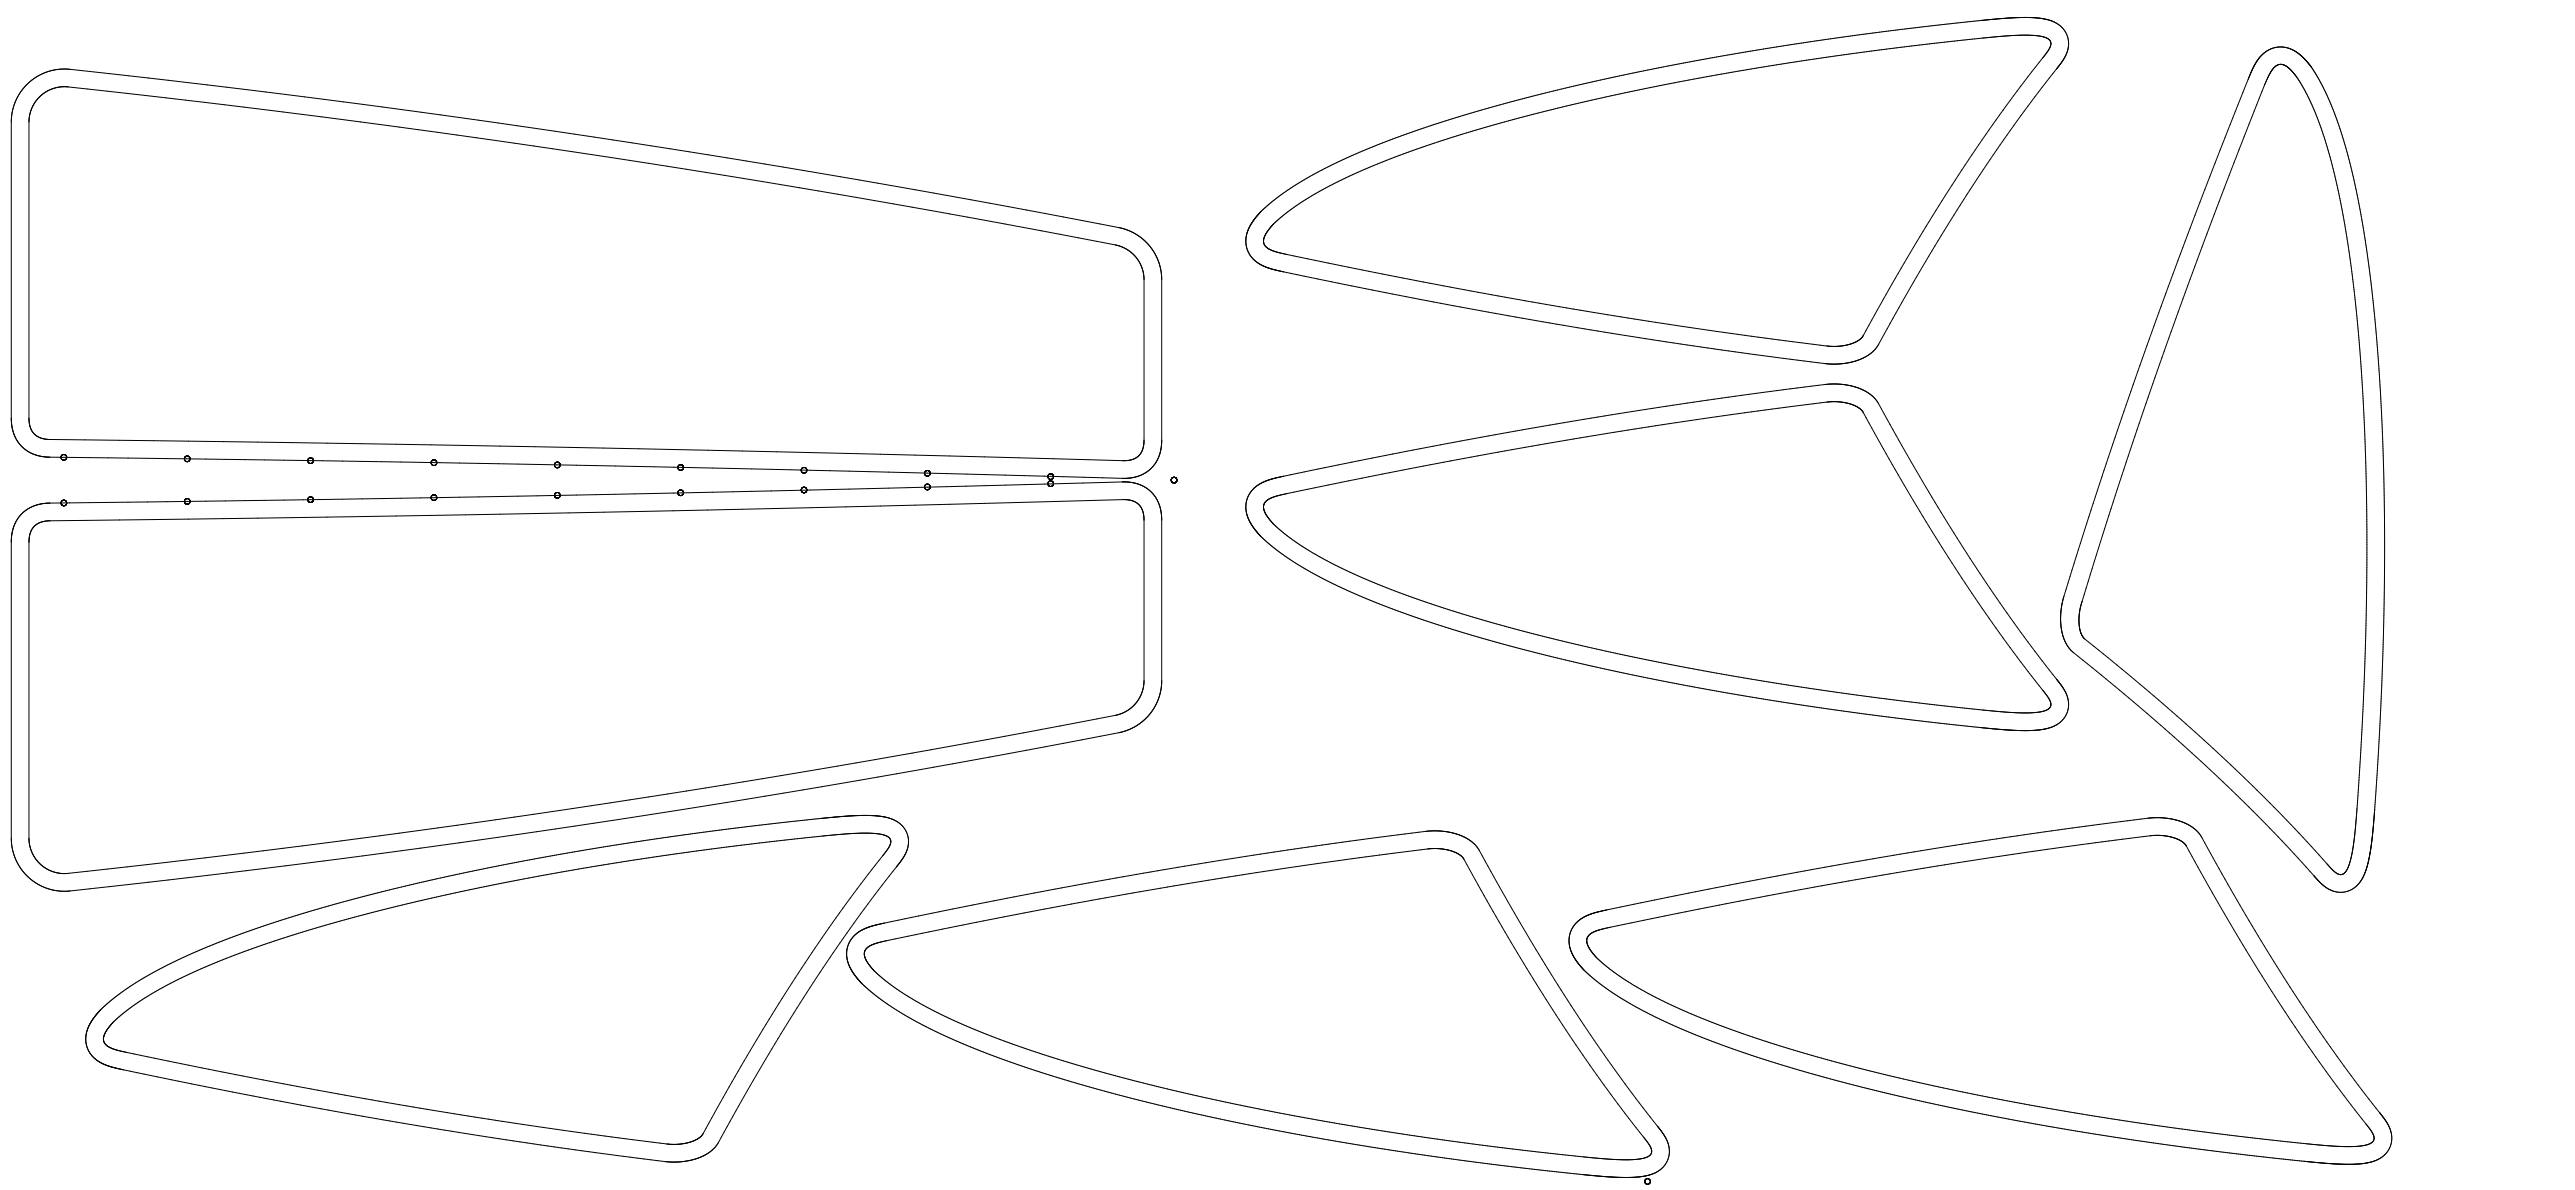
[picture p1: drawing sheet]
<svg xmlns="http://www.w3.org/2000/svg" width="1820mm" height="841mm" viewBox="0 0 1820 841" stroke-linecap="round" stroke-linejoin="round" font-family="sans-serif">
<g fill="none" stroke="#000" stroke-width=".71">
<path d="M1414 13h.1M1415 13h.1M1416 13h-1M1416 13h.1M1419 13l-38 4-51 6-44 6-46 7-42 7-44 9-37 8-40 9-37 11-29 9-29 10-26 11-20 9-20 11-14 10-12 11M1420 13h.1M1422 13h-3M1422 13h.1M1423 13h.1M1424 13h.1M1424 13h-3M1425 12h.1"/>
<path d="M1426 12h.1M1427 12h.1M1428 12h.1M1429 12h.1M1431 12h-1M1432 12h.1M1434 12h.1M1435 12h.1M1436 12h.1M1436 12h1M1437 12l6 1M1437 12l-13 1"/>
<path d="M1437 13h1M1439 13h.1M1440 13h1M1442 13h.1M1443 13l9 2 3 2 3 3a16 16 0 0 1 4 14l-1 4-3 4M1444 13h.1M1446 14h.1M1447 14h.1M1598 39h.1M1600 38l-4 5M1600 38h.1M1601 37l-1 1"/>
<path d="M1601 37h.1M1622 36l4 3M1622 36l-5-2-6-1-5 1-5 3M1622 36h.1M1623 37h1M1624 38h.1M1624 38h1M1625 38h.1M1625 39h1M1626 39h.1M1626 39l2 2M1627 40h.1"/>
<path d="M19 60l7-6 6-3 8-2h7l99 11 110 14 137 19 134 21 133 22 79 15 56 11 9 4 8 7 6 9 3 10v5v116l-1 8-3 6-6 6-7 4-9 1-250-6-207-5-303-4-9-1-7-3-6-6-4-7-1-9v-212l1-7 2-6 3-7zM1454 49a1389 1389 0 0 0-128 197l-4 4-5 3-6 2-7 2h-11l-28-3-87-12-87-15-97-17-92-19M1454 49h.1M1454 47v1M1455 47h.1M1456 45h.1M1457 44h.1M1457 44l-3 5M1458 42l-1 2M1458 42h.1M1459 41h.1M1591 52h.1"/>
<path d="M1591 51l-38 96-36 97-30 88-24 75-5 19-2 13 1 7 2 5 2 6 4 4a1342 1342 0 0 1 172 159M1591 50v1M1592 50h-1M1592 49h.1M1592 48h.1M1593 48l-2 3M1593 48h.1M1593 47v1M1593 47h.1M1594 46h-1M1594 46h.1M1594 46l-1 1"/>
<path d="M1594 45v1M1594 45h.1M1594 44v1M1595 44h.1M1595 43v1M1595 43h.1M1596 42l-2 3M1596 42h.1M1597 41h.1M1597 40v1M1605 51v1M1606 50h.1"/>
<path d="M1606 49h.1M1607 49h-1M1607 49l-3 4-3 6-31 79-30 82-23 65-20 61-26 80-2 10v5l1 5M1608 47l-1 2M1608 47h.1M1611 46l-3 1M1611 46h3M1611 46h-1M1612 45h.1M1613 46h.1M1614 46h.1M1614 46l4 3"/>
<path d="M1614 46h1M1615 46h.1M1617 47h.1M1617 48h.1M1617 48h1M1618 48h.1M1618 49l2 2M1618 49h.1M1619 49h.1M1619 49v1M1619 50l4 5 5 7 9 19 8 22 6 24 5 27 5 31 4 33 4 43 3 49 1 46v56l-1 48-3 63-4 59-3 21-2 8-2 5a5 5 0 0 1-9 0l-4-5a1409 1409 0 0 0-173-161l-1-2M1621 52h1"/>
<path d="M1622 53h.1M1623 53v1M1623 54h.1M1627 40h1M1628 41h.1M1628 41l4 5M1629 42h.1M1629 42l1 1M1630 43h.1M1631 44h.1M1631 45h.1M1632 45h.1"/>
<path d="M1632 46h.1M1632 46h1M1633 46h.1M1633 46v1M1633 47h.1M1633 47h1M1634 47h.1M1634 47l7 13 8 18 7 20 6 23 6 25 5 30 4 32 3 38 3 39 2 40v41v45l-1 48-2 48-3 55-3 35M28 68l4-3 5-2 5-2h6l124 15 137 18 122 17 134 22 132 23 94 18 6 3 6 4 3 7 2 6 1 117-1 7-2 3-4 3-3 1-6 1-293-8-196-4-269-3-6-1-4-3-2-2-2-4-1-5v-211l1-5 2-4 2-4zM883 160h.1M884 160l-1 1M884 160h.1"/>
<path d="M884 159h.1M884 158v2M884 158h.1M885 158h.1M886 156h.1M886 155l-2 3M887 155h-1M887 154v1M887 154h.1M888 153h.1M889 152h.1M890 151h-1"/>
<path d="M890 151l-4 5M890 150v1M891 150h.1M899 159l13-10 17-12 20-10 24-11 26-10 31-10 36-11 38-9 41-10 50-10 55-9 48-8 66-8 52-5 21-1 7 1 4 2a4 4 0 0 1 1 4l-1 3-4 5a1381 1381 0 0 0-128 198l-3 3-5 2-7 2h-8l-104-14-77-13-72-12-92-18-41-9-8-2M900 159l-4 4M882 163v1M882 163h.1M883 161l-1 1M883 161l-2 7v4v4l4 6 6 5M883 161h.1M893 170l1 3M893 171v1"/>
<path d="M893 169h.1M893 169v1M893 172h.1M893 172v1M893 168h.1M894 173h.1M894 167l-1 2M894 173l2 2M894 167h.1M894 167v1M894 166v1M894 166h.1"/>
<path d="M895 166h-1M895 174h.1M895 175h.1M895 165h.1M895 164h.1M896 175l3 2M896 163h.1M896 176h.1M896 163l-2 4M897 162h.1M897 176h.1M898 161h.1"/>
<path d="M898 177h.1M900 177h.1M890 187h1M891 187l4 2M891 187h.1M892 187h.1M892 188h.1M893 188h1M895 189h.1M895 189h2M896 189h.1M897 189h.1"/>
<path d="M897 189v1M897 190h.1M897 190h3M898 190h.1M899 190h.1M899 190l3 1M900 190h.1M901 191h1M902 191h.1M1316 239h.1M1317 238h-1M1310 242h.1"/>
<path d="M1311 242h.1M1312 241h.1M1313 241h.1M1314 241h-1M1314 240h.1M8 296v1M8 297h.1M1310 286h.1M1311 287h.1M1312 287l3 2M1313 287l-5-1-5-2h-11l-59 8-63 9-77 13-63 11-82 16-40 8-8 2M1313 288h.1"/>
<path d="M1313 288h1M1314 289h1M1315 289l2 2a1328 1328 0 0 0 128 199l4 5a5 5 0 0 1-5 8l-6 1h-9l-25-2-58-6-64-9-50-8-40-7-49-10-45-10-36-10-36-11-32-10-26-10-24-11-20-12-15-10-7-6-4-4M821 313h.1M821 312h.1M34 323h.1M43 323v1M43 324h.1M43 323h.1M43 322v2M43 324l1 1M43 322h.1"/>
<path d="M44 324h.1M44 322l-1 1M44 322h-1M44 321h.1M45 321l-1 1M45 321h-1M45 321h1M45 321h.1M46 321h.1M46 325h-2h1M46 321v1M46 321l1 1"/>
<path d="M46 325h-1M46 322h.1M46 325h.1M47 325h-1M47 325h.1M47 322v2M47 324h.1M47 324l-1 1M47 323h.1M47 323v1M130 324l1 2-1-1M130 325h.1"/>
<path d="M131 323h.1M131 325v1M131 323l-1 1M131 326h.1M131 326h1M132 326h.1M132 322l-1 1M133 322h.1M133 322l1 1M133 326h.1M133 326h-1M133 322l-2 1-1 2"/>
<path d="M133 323h1M134 323h.1M134 323v1v1M134 326h-1M134 326h.1M134 323v1M134 325l-1 1M134 324h.1M134 325h.1M218 326h.1M218 325h.1M218 325v2"/>
<path d="M218 326v1M218 327h.1M218 324v1M218 327h1M218 324h.1M219 327v1M219 327h.1M219 324h.1M219 324h-1M219 324h1M219 328h1M219 328h.1"/>
<path d="M220 324h1M220 324h.1M220 324l1 1M221 327l-1 1M221 327h-1M221 327h.1M221 324v1M221 324h.1M221 326v1M221 326h.1M221 325l1 1M222 325h.1"/>
<path d="M222 326l-1 1M305 327h.1M305 327v1M305 326v2M305 326h.1M305 328l1 1M305 328h.1M305 326v1M306 329h.1M306 325h.1M306 325l-1 1M306 329h-1h2"/>
<path d="M307 325l-2 1M307 325h.1M307 325l1 1 1 1-1 2M307 325h-1M307 325l1 1M308 329h-1M308 329h.1M308 328h.1M309 326v1M309 327h.1M392 329l1 1M392 328h.1"/>
<path d="M392 328v1M392 329h.1M392 330h.1M392 327v1M392 327h.1M393 327h-1M393 327l-1 1M393 327h.1M393 331v-1l1 1M393 327h1M394 327h-1M394 331h.1"/>
<path d="M394 327h1M394 327h.1M394 327h1l1 2M395 327h.1M395 330l-1 1M395 330h.1M396 327v1M396 328h.1M396 329v1M396 329l-1 1M396 329h.1M479 330h.1"/>
<path d="M479 330v1M479 331h.1M479 331l1 1M479 331v1M479 329h.1M480 329l-1 1M480 332h.1M480 332h1M480 329h-1M480 332h2M480 329h.1M481 329h-1"/>
<path d="M481 328h1M481 328l-1 1M481 332h.1M481 328h.1M481 328l2 1M482 332h.1M482 329h.1M482 332h-1M482 329h1M483 329h.1M483 329v1M483 331v1"/>
<path d="M483 331l-1 1M483 330h.1M483 330v1M483 331h.1M566 332v1M566 332h.1M566 333h.1M566 333l2 1M567 334h.1M567 331l-1 1M567 331h.1M568 334h.1"/>
<path d="M568 331h-1M568 330h1M568 334h1M568 330l-1 1M568 330l2 1M569 330h.1M569 331h.1M569 334h-1M569 334h.1M570 334h-1M570 331v1M570 331h.1"/>
<path d="M570 333v1M570 332v2M570 333h.1M653 335h1M653 334v1M654 335h.1M654 335v1M654 335l1 1M654 336h.1M654 336l1 1 1-1M654 333l-1 1M655 336h.1"/>
<path d="M655 333h.1M655 333h-1M655 337h.1M656 337h.1M656 333h.1M656 333h1M656 333h-1M656 336h.1M657 336h-1M657 333h.1M657 336h.1M657 333v1"/>
<path d="M657 334h.1M657 335l-1 1M657 335h.1M657 334v1M741 337v1M741 337h.1M741 336v1M741 336h.1M741 338h.1M741 335h.1M741 338l1 1M742 339h.1"/>
<path d="M742 339h1M742 335h.1M742 340h.1M742 335l-1 1v-1M742 335h1M742 340h2M742 340h-1M743 335h-2M743 335h.1M743 340h.1M743 335h1M743 339h.1"/>
<path d="M744 335v1M744 339h.1M744 338v1M744 338l-1 1M744 336h.1M744 336h1M744 338h.1M745 336v1M745 337l-1 1M828 340v1M828 340h.1M828 339h.1"/>
<path d="M828 339v1M828 338v1M828 338h.1M829 338l1-1-2 1M829 338l-1 1M829 338h.1M829 338h2M830 337l2 2M831 338h.1M831 338l1 1M832 339h.1M832 339v1"/>
<path d="M832 340l-1 1M832 340h.1M895 340l-4 2-4 2-3 3-2 4-1 3v5v4l2 4M896 340h.1M896 339v1M897 339h.1M898 339h.1M899 339h.1M900 338h.1M901 338l93-19 97-18 101-16 93-13 13-1 7 1 6 2 6 2 5 3 3 2 3 4a1344 1344 0 0 0 127 197M902 338l-7 2M904 337h.1"/>
<path d="M35 356h.1M43 356l1 1M43 355v1l1 1M43 356h.1M43 355h.1M44 357h1M44 354h.1M44 357h.1M44 354l-1 1M44 357h2M45 354h.1M45 353h.1"/>
<path d="M45 353l-1 1M45 353l1 1M46 354h.1M46 357h.1M46 354h1M47 354h.1M47 354v1M47 355h.1M47 356l-2 1M47 356h.1M47 355v2M130 354l1 2"/>
<path d="M130 354h.1M131 355l1 1M131 355h.1M131 356h.1M131 353l-1 2M131 353l-1 1M131 356h1M131 353h.1M132 353h.1M132 352l2 1M132 352h.1M132 356h1"/>
<path d="M132 352l-1 1M132 356h.1M133 352v1M133 356h.1M133 353h.1M133 353h1M134 356h.1M134 353v1M134 356h-1M134 355v1M134 355h.1M134 354h.1"/>
<path d="M134 354v2M218 353v2M218 354h.1M218 354l1 1M218 352v1M218 352v2M218 352h.1M218 354v1M218 355h.1M218 355h1M219 355h.1M219 351l-1 1"/>
<path d="M219 351h.1M219 351h-1M220 351l1 1-1-1M220 351h-1M220 355h.1M221 351v1M221 355h-2M221 352h.1M221 352l1 1M221 354l-1 1M221 353h.1M221 353v1"/>
<path d="M222 353l-1 1M222 353h.1M305 352v1M305 351h.1M305 352h.1M305 351v1M305 352l1 1M305 350h.1M305 353l1 1M305 353h.1M305 350v1M306 350h-1"/>
<path d="M306 350h.1M306 353h.1M306 354h1M306 350l-1 1M307 354h.1M307 350h.1M307 350h1h-1h-1M308 350v1M308 353l-1 1M308 350l1 1zM308 353h.1M309 351l-1 2"/>
<path d="M309 352h.1M392 350h.1M392 350l1 2M392 349v2M392 351h.1M392 349h.1M392 351l1 1M393 352h.1M393 352h1M393 348l-1 1M394 348l-1 1M394 352h.1"/>
<path d="M394 348h.1M394 348h1M395 348h.1M395 348l1 1M395 348l1 1h-1M395 348h-2M395 351l-1 1M396 351h.1M396 351l-1 1h-2M396 349h.1M396 349v1M396 349l-1 3"/>
<path d="M396 350h.1M396 350v1M479 348l1 2M479 349h.1M479 348h.1M479 347v1M479 347h.1M480 347h-1M480 350h.1M480 347h.1M480 350h2M481 346h-1"/>
<path d="M481 350h.1M481 346h.1M481 346l-1 1M481 346l1 1M481 346h1M482 346h.1M482 346v1M482 347h.1M482 347h1M482 350h-1M483 350h.1M483 347h.1"/>
<path d="M483 347v1M483 349l-1 1M483 349h.1M483 348h.1M483 348v1M483 349v1M566 346l1 2M566 346h.1M566 347l1 1M566 346v1M566 347h.1M566 345v1"/>
<path d="M566 345h.1M567 345l-1 1M567 348h.1M567 348h1M567 344v1M568 344h.1M568 348h.1M569 344h.1M569 348h-1M569 348h.1M569 344v1M569 345h.1"/>
<path d="M569 345h1M569 345h-2M570 345v2l-1 1M570 345v1M570 347h.1M570 346h.1M570 347l-1 1h-2M653 344l1 1M653 344h.1M653 344v1M654 345l1 1M654 343v1"/>
<path d="M654 343l-1 1M654 345h.1M654 343h.1M654 346h1M654 346h.1M654 342h.1M655 342l-1 1M655 342h.1M655 342h1M655 346h1M655 346h.1M656 342h.1"/>
<path d="M656 346h-1M656 342l1 2M656 342h1M657 343h.1M657 346h-1M657 346h.1M657 345l-1 1M657 345h.1M657 344v1M657 344h.1M657 345v1M741 342l1 2"/>
<path d="M741 341v1M741 343h.1M741 341h.1M741 340v1M741 340h.1M742 344h.1M742 344h1M743 344h.1M744 340h.1M744 340v1M744 343h.1M744 343l-1 1"/>
<path d="M744 341h.1M744 341l1 1M744 341h1M744 343v1M745 341v1M745 341h.1M745 342h.1M745 342l-1 1M794 341h.1M828 341h1M828 341h2h-1M828 341h.1"/>
<path d="M829 341h.1M829 341h1M830 341h.1M831 341h-1M831 341h.1M889 343h.1M891 342h-1M891 342h.1M892 341h-1M892 341h.1M893 341h-1M893 359l1 2"/>
<path d="M893 359v1M893 357v2M893 357h.1M893 356v1M894 340h-1M894 356l-1 1M894 356h.1M894 355h.1M895 340h-1M895 354h.1M896 353v1M896 353l-2 3"/>
<path d="M896 353h.1M897 353h.1M897 352l-1 1M898 352h-1M899 352h-2M900 351l-2 1M900 351h.1M15 363l4-3 5-2 5-2h5l346-6 193-4 220-5h7l7 2 6 4 5 6 3 9v120v5l-3 9-6 9-7 7-9 4-5 2-105 19-79 14-93 16-162 25-109 15-97 12-96 11-11-1-6-1-6-3-5-3-4-4-4-5-3-5-2-6-1-6v-214l1-6 1-5 2-3zM24 372l5-3 6-1 367-6 396-9 4 2 4 2 2 4 1 5-1 118-2 7-3 6-6 5-7 3-67 13-105 19-146 24-149 22-164 22-111 12h-6l-8-2-7-6-5-7-2-9v-210l1-6zM821 365v1M821 366v1M882 365h.1"/>
<path d="M882 365v1M882 366h.1M882 367l1 1M883 367v1M883 368l2 3M883 368h.1M883 369h.1M884 369h.1M884 369v1M884 370h.1M885 371h.1M885 371l1 2"/>
<path d="M885 372h.1M886 372h.1M886 373l4 5M886 373h.1M887 374h.1M887 375h.1M889 376h.1M889 377h.1M889 377l1 1M890 378l1 1M890 378h.1M891 378v1"/>
<path d="M891 379h.1M891 379l12 11 18 11 18 10 23 11 24 9 31 11 30 9 30 8 38 9 34 8 42 8 47 9 89 13 52 6 43 4M893 360h.1M893 361h.1M894 361v2M894 362h.1M894 362l3 5M894 363h.1M896 365h.1M897 366v1M897 367h.1M897 367l1 1"/>
<path d="M898 368h.1M899 369h.1M900 370h.1M1470 444h.1M1470 445v1M1470 446h.1M1470 446l1 2M1471 447h.1M1472 449h.1M1472 450h.1M1473 451h.1M1454 480h.1"/>
<path d="M1454 481h.1M1455 481v1M1455 482h.1M1455 482l2 2M1456 483h.1M1457 484h.1M1457 484l1 2M1457 485h.1M1458 486h.1M1458 486l2 4 2 4a17 17 0 0 1-10 19l-6 2-9 1M1414 516h.1M1415 516h.1"/>
<path d="M1416 516h.1M1417 516h.1M1418 516h.1M1419 516h19M1422 516h.1M1423 516h.1M1424 516h.1M1424 516h1M1425 516h.1M1426 516h.1M1427 516h.1M1428 516h1"/>
<path d="M1430 516h.1M1433 516h.1M1434 516h.1M1435 516h.1M1436 516h.1M1437 516h-1M1439 516h.1M1440 516h.1M1442 516h.1M1443 516h.1M1444 515v1M1447 515h.1"/>
<path d="M594 577h.1M595 577h.1M599 577l-41 4-51 6-52 7-41 7-47 8-38 8-38 8-36 9-33 9-31 10-28 10-24 9-21 10-19 11-16 10-12 11M599 577h.1M600 577h-1M601 577h-2M602 577h-1M603 577h.1M603 577h16M603 577h-3M604 576h.1M605 576h-1"/>
<path d="M606 576h-1M606 576h.1M607 576h.1M608 576h.1M609 576h-1M610 576h.1M613 576h.1M614 576h.1M615 576h.1M616 576h.1M616 576h1M617 576h.1"/>
<path d="M617 576h1M618 577h1M619 577h.1M619 577h4M620 577h.1M622 577h.1M623 577l7 2 5 2a17 17 0 0 1 5 22l-2 4M624 577h.1M625 577h.1M627 578h.1M1539 593h.1M1539 593h1"/>
<path d="M1541 594h.1M1542 594h.1M1542 595h.1M1544 596l3 6a1321 1321 0 0 0 127 195l3 5 1 3-2 3-3 1-7 1h-8l-25-1-69-8-73-11-72-12-64-13-46-11-37-11-37-11-30-11-28-13-23-12-18-13-7-6-4-4M1544 597l-4-3-5-2-6-1-7-1-51 7-63 9-68 11-91 16-112 23-8 2-5 2M1545 597h.1M1676 600l-1 3M1676 600h.1M1676 599h.1M1676 598h.1M1676 597v3M1676 596v1"/>
<path d="M1676 595h.1M1676 594v1M1676 594h.1M1677 593h.1M1677 588h.1M1677 587h.1M1677 586h.1M634 612h.1M635 611h.1M635 610a1350 1350 0 0 0-128 199l-4 4-6 4-7 2-7 2h-12l-30-4-98-14-87-14-92-17-87-18M636 610h.1M637 609h.1"/>
<path d="M637 608l-2 3M637 608h.1M638 607l-1 1M638 607h.1M639 605h.1M1027 602h1M1028 602h1M1029 603h.1M1030 603h1M1031 604h.1M1031 604h1M1032 605h1"/>
<path d="M1033 605l-5-3-5-1-6-1h-6l-55 7-58 8-68 11-73 13-91 18-41 8-9 3M1033 605l1 1M1034 606h.1M1034 606v1a1341 1341 0 0 0 129 198l4 7a4 4 0 0 1-1 5M1635 619h1M1636 619h.1M1671 617v1M1672 617h.1M1672 616h.1M1672 615h.1M1672 614v1M1673 614h.1"/>
<path d="M1673 613h.1M1673 612v1M1673 612l-4 10-2 3-3 3a17 17 0 0 1-20-1l-2-1M1673 612h.1M1673 611v1M1674 610h.1M1674 609v1M1674 608l-1 4M1674 607v2M1674 607h.1M1674 606h.1M1675 605v1"/>
<path d="M1675 605l-1 2M1675 605h.1M1675 604v1M1675 604h.1M1675 603h.1M1675 602v3M1675 602h.1M1675 601v1M1675 601h.1M1676 601h-1M1637 620l2 3M1637 620h.1"/>
<path d="M1637 621h.1M1638 621h.1M1638 622h.1M1639 622v1M1639 623l2 2M1640 624h.1M1641 625h.1M1641 625l1 1M1642 626h.1M605 660h.1M607 659h.1M608 658h.1"/>
<path d="M609 658l-4 2M609 658h.1M610 657h-1M610 657h.1M610 657l-1 1M611 657h-1M613 656h.1M613 655l-3 2M614 655h-1M614 655l10-2 64-13 101-20 97-16 97-13 28-4 13 1 7 2 7 3 5 4 2 4a1369 1369 0 0 0 126 195M614 655h.1M615 655h.1"/>
<path d="M616 655h.1M617 654h.1M618 654h.1M620 654h.1M620 653v1M622 653h.1M1119 648h.1M1120 648h.1M1121 648h.1M1121 647h.1M1122 647h.1M1123 646h.1"/>
<path d="M1124 646h.1M1124 660h.1M1125 660l-2 1M1125 646l-5 2-4 3-3 3-2 3-2 4v4l1 5 1 4M1125 646h-1M1125 646h.1M1125 659h.1M1126 659h-1M1126 646h.1M1126 645h.1M1127 659h.1M1127 645h.1"/>
<path d="M1127 645l-2 1M1127 658h.1M1127 645l95-19 107-20 92-15 98-13h8l8 1 7 2 6 3 4 3 3 3 9 17a1314 1314 0 0 0 118 180M1128 645h.1M1128 658h.1M1129 645h-1M1129 658h.1M1130 644h.1M1131 644h.1M1132 644h.1M605 660l-4 5-2 5-1 5 2 6M611 674l1 4"/>
<path d="M611 674v1M611 673h.1M611 675v1M611 672v2M611 677h.1M612 671h.1M612 678h.1M612 678l2 3M613 679h.1M613 670l-2 2M614 669h.1M615 669h-1"/>
<path d="M615 668h.1M615 668l-3 2M617 668h-2M618 667h.1M1110 672h.1M1111 673h.1M1111 673v1M1111 674h.1M1111 674l1 2M1112 675h.1M1112 676h.1M1112 676l3 4"/>
<path d="M1113 677h.1M1114 678h.1M1114 679h.1M1114 679l5 6M1115 680h.1M1121 665l1 2M1122 666h.1M1122 663h.1M1122 667h.1M1122 667v1M1122 662h.1M1122 668h.1"/>
<path d="M1122 668l3 5M1122 662l-1 3M1123 669h.1M1123 661h.1M1123 661l-1 1M1123 671h1M1124 671h.1M1124 672h.1M1126 673v1M1126 674h.1M1128 676v1M600 681h.1"/>
<path d="M600 681v2M600 683l1 2M600 683h1M601 684l1 1M602 685v1M602 686h.1M602 686l2 3M603 687h.1M603 688h.1M603 688l1 1M604 689l4 5M604 690h1"/>
<path d="M605 690h.1M605 691h.1M606 692h.1M606 692h1M607 692v1M607 693h.1M607 693l2 2M608 694h.1M609 695h.1M609 695l13 11 15 10 20 11 21 10 22 8 30 11 31 10 34 9 39 10 35 7 46 9 38 7 49 8 46 6 51 6 37 4M613 681h1M614 681l4 5 5 5 16 12 19 11 26 12 28 11 30 10 36 11 39 10 46 10 50 10 50 9 51 8 68 9 52 5 20 1 7-1 5-2"/>
<path d="M614 682l1 1M615 683h.1M616 684h.1M1115 681h.1M1116 681h.1M1117 682v1M1117 683h.1M1118 683v1M1118 684l1 1M1119 685h.1M1119 685l12 10 15 11 18 10 25 11 26 11 24 8 33 10 34 10 38 9 34 8 48 9 41 7 88 13 53 7 38 3M66 719l-2 4"/>
<path d="M67 719h.1M67 718h.1M69 716h.1M70 715l-1 1M70 715h.1M70 714v1M71 714h.1M71 714l-5 6M62 727v1M62 727h.1M62 726h.1M63 726h.1"/>
<path d="M63 725h.1M63 724h.1M64 723v1M64 723h.1M64 723l-3 8v8l1 3 3 4 3 3 3 2M64 722v1M65 722h-1M65 722h.1M65 721h.1M66 720l-1 1M73 734l1 3M73 734h.1"/>
<path d="M73 735h.1M73 735v1M73 733v1M74 732l2-4 4-6 15-12 19-11 24-12 28-12 31-11 33-10 40-11 42-10 46-9 53-10 56-9 68-9 58-6 23-1 7 1 4 1a5 5 0 0 1 1 8l-4 5a1355 1355 0 0 0-128 198l-2 2M74 732l-1 1M74 737v1M74 731v1M74 738l1 1M74 730v1M75 729h.1M75 739l1 1M76 739h.1"/>
<path d="M76 728h.1M76 739v1M76 740h2M77 726l-1 1M77 740h.1M77 726h.1M78 725h.1M79 723h.1M69 749h.1M70 751h.1M71 751l6 3M71 751h1"/>
<path d="M74 752h.1M75 753h.1M76 753h.1M77 753h.1M77 754h.1M77 740l2 1M78 754h1M78 741l8 2 33 7 91 18 77 14 68 10 58 9 60 8h7l5-1 5-2 4-2M79 754h.1M80 754h.1M80 741h.1M80 741l1 1"/>
<path d="M81 755h1M82 755h.1M83 755h.1M1171 796l5 6 2 4a17 17 0 0 1-12 24l-10 2M1171 796h1M1172 796v1M1173 797h.1M1173 798h.1M1174 799h.1M1174 800h.1M1682 787h.1M1682 787l2 2"/>
<path d="M1683 788h.1M1684 789l3 4M1684 789h.1M1685 790h.1M1686 792h.1M1687 793h.1M1687 793l3 7a16 16 0 0 1-8 19l-7 2-10 2M491 806h-1M491 806h.1M492 806h-1M492 805h.1M493 805h.1"/>
<path d="M494 804l-1 1M495 804h-1M495 803v1M496 803h.1M1166 817h.1M1175 800h.1M1175 801h.1M1176 801v1M1177 803h.1M1134 832h1M1136 832h.1M1136 832h3"/>
<path d="M1137 832h1M1138 832h2M1139 832h1M1140 832h16M1140 832h.1M1140 832h1M1141 832h1M1142 832h.1M1142 832h1M1143 832h.1M1144 832h.1M1145 832h.1"/>
<path d="M1146 832h.1M1147 832h.1M1148 832h1M1150 832h.1M1152 832h-1M1153 832h-1M1153 832h.1M1154 832h.1M1155 832h.1M1156 832h-1M1156 832h.1M1157 832h-1"/>
<path d="M1158 832h.1M1159 832h.1M1161 831h.1M1162 831h.1M1162 835h.1M1162 835h1M1163 835h.1M1163 835v1M1163 836h.1M1163 834l-1 1M1163 834h.1M1163 836v1"/>
<path d="M1163 833l-1 2M1163 837h.1M1163 833h.1M1163 837h1M1164 833h-1M1164 837h.1M1164 833h.1M1164 831h.1M1165 833h.1M1165 831h.1M1165 833h-1M1165 837h-1"/>
<path d="M1165 833l1 1M1165 837h.1M1166 836v1M1166 834v1M1166 836l-1 1M1166 836h.1M1166 835v1M1166 835h.1M1642 822h.1M1644 822h.1M1644 822h1M1646 822h2"/>
<path d="M1646 822h.1M1647 822h.1M1647 822h2M1648 822l5 1M1649 823h.1M1650 823h.1M1651 823h.1M1652 823h.1M1653 823h13M1653 823h1M1654 823h.1M1655 823h.1"/>
<path d="M1655 823h1M1656 823h.1M1657 823h.1M1659 823h.1M1661 823h.1M1662 823h.1M1663 823h.1M1664 823h.1M1665 823h.1M1667 823h-1M1668 823h.1M1669 822h.1"/>
<path d="M1670 822h.1M1671 822h.1M1672 822h.1M1676 821h-1"/>
</g>
</svg>
